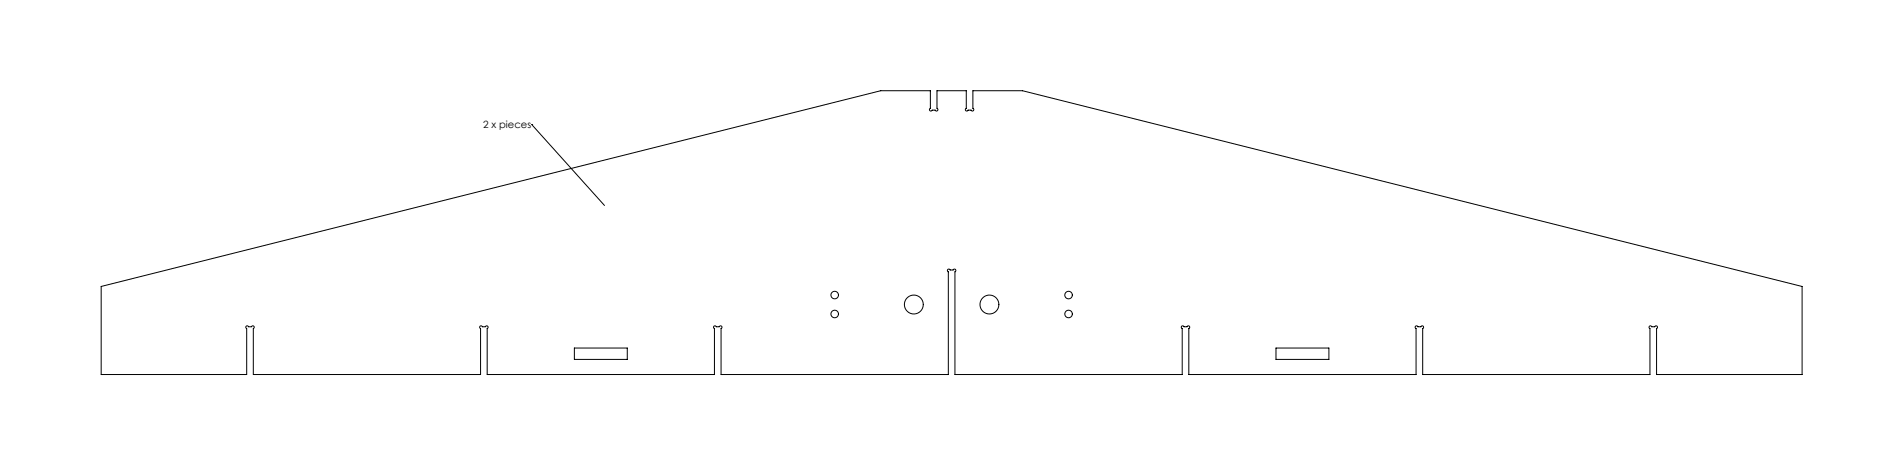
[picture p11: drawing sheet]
<svg xmlns="http://www.w3.org/2000/svg" width="2000mm" height="500mm" viewBox="0 0 2000 500" stroke-linecap="round" stroke-linejoin="round" font-family="sans-serif">
<defs><g id="words">
<text font-size="10.6" x="511" y="135">2 x pieces</text>
</g></defs>
<g fill="none" stroke="#000" stroke-width="1.06">
<path d="M563 132h.1M563 132l77 85M107 303l825-207h53v18a1.6 1.6 0 0 0-1 3 1.5 1.5 0 0 0 2-1h4a1.5 1.5 0 0 0 2 1 1.5 1.5 0 0 0 0-3v-18h31v18a1.6 1.6 0 0 0-1 3 1.5 1.5 0 0 0 2-1h4a1.5 1.5 0 0 0 2 1 1.5 1.5 0 0 0 0-3v-18h52l825 207v93h-154v-49a1.5 1.5 0 0 0 1-2 1.5 1.5 0 0 0-3 0h-3a1.5 1.5 0 0 0-3 0 1.5 1.5 0 0 0 1 2v49h-241v-49a1.5 1.5 0 0 0 1-2 1.5 1.5 0 0 0-2 0h-4a1.5 1.5 0 0 0-2 0 1.5 1.5 0 0 0 0 2v49h-240v-49a1.5 1.5 0 0 0 1-2 1.5 1.5 0 0 0-3 0h-3a1.5 1.5 0 0 0-3 0 1.5 1.5 0 0 0 1 2v49h-240v-109a1.5 1.5 0 0 0 0-2 1.5 1.5 0 0 0-2 0h-4a1.5 1.5 0 0 0-2 0 1.5 1.5 0 0 0 1 2v109h-241v-49a1.5 1.5 0 0 0 1-2 1.5 1.5 0 0 0-3 0h-3a1.5 1.5 0 0 0-3 0 1.5 1.5 0 0 0 1 2v49h-240v-49a1.5 1.5 0 0 0 0-2 1.5 1.5 0 0 0-2 0h-4a1.5 1.5 0 0 0-2 0 1.5 1.5 0 0 0 1 2v49h-241v-49a1.5 1.5 0 0 0 1-2 1.5 1.5 0 0 0-3 0h-3a1.5 1.5 0 0 0-3 0 1.5 1.5 0 0 0 1 2v49h-154zM608 368h56v12h-56zM1350 368h56v12h-56z"/>
<circle cx="883" cy="312" r="4"/>
<circle cx="1131" cy="312" r="4"/>
<circle cx="883" cy="332" r="4"/>
<circle cx="967" cy="322" r="10"/>
<circle cx="1047" cy="322" r="10"/>
<circle cx="1131" cy="332" r="4"/>
</g>
<path d="M639 217h1z" fill="#000"/>
<use href="#words"/>
</svg>
